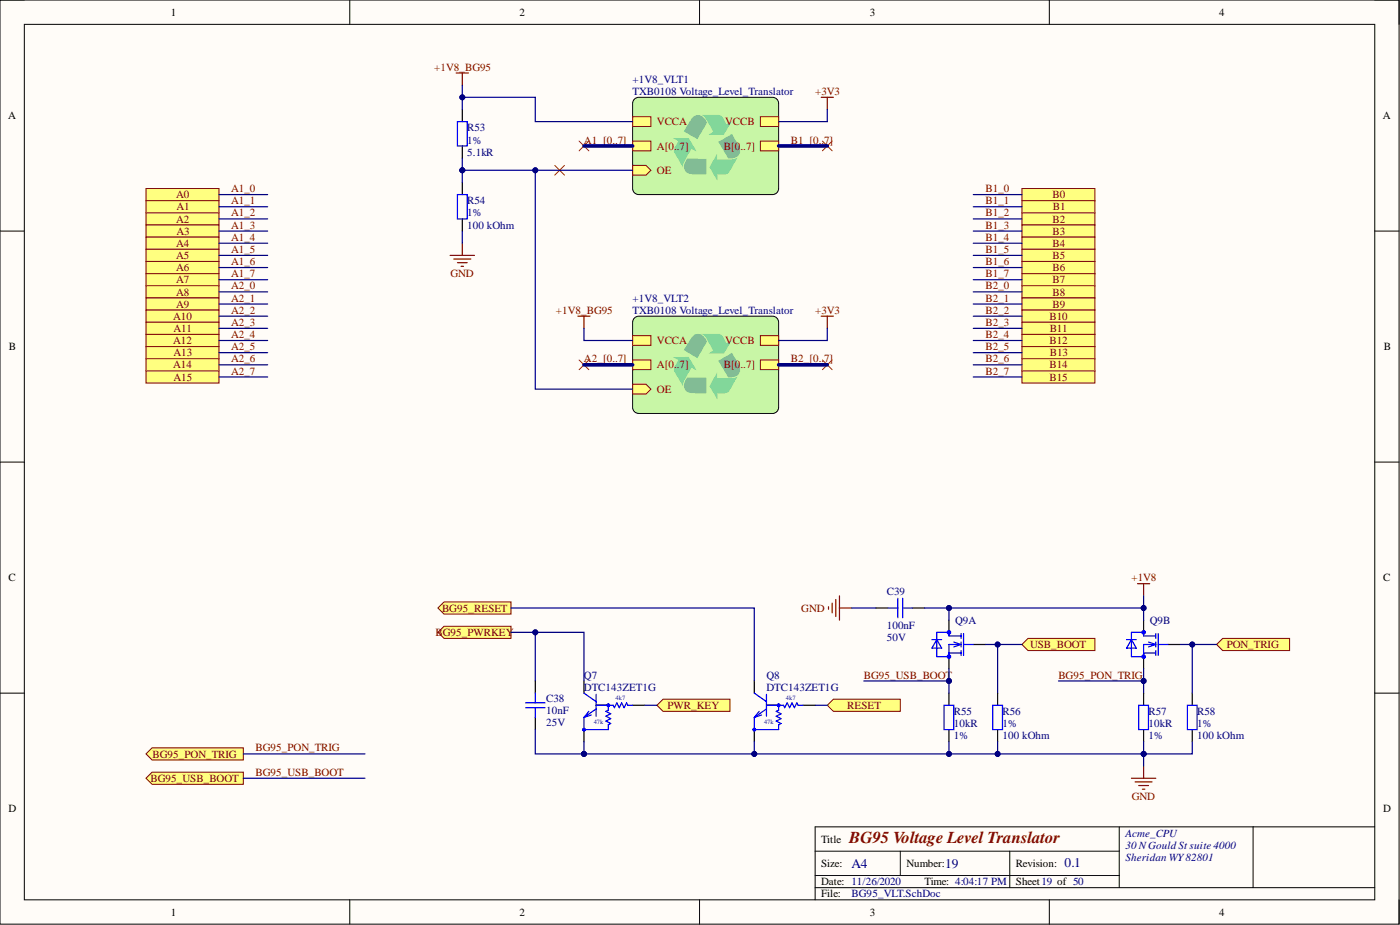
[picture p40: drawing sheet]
<svg xmlns="http://www.w3.org/2000/svg" width="292mm" height="193mm" viewBox="0 0 292 193" stroke-linecap="round" stroke-linejoin="round" font-family="sans-serif">
<defs><g id="words">
<text font-size="3.5" fill="#800000" x="177.2" y="175.8">BG95 Voltage Level Translator</text>
<g font-size="2.8" fill="#000080">
<text x="177.7" y="181">A4</text>
<text x="197.2" y="181">19</text>
<text x="222.1" y="180.8">0.1</text>
</g>
<g font-size="2.3">
<text x="35.6" y="3.3">1</text>
<text x="108.4" y="3.3">2</text>
<text x="181.5" y="3.3">3</text>
<text x="254.3" y="3.3">4</text>
<text x="1.7" y="24.9">A</text>
<text x="288.5" y="24.9">A</text>
<text x="1.9" y="73.1">B</text>
<text x="288.7" y="73.1">B</text>
<text x="1.8" y="121.3">C</text>
<text x="288.6" y="121.3">C</text>
<text x="1.8" y="169.5">D</text>
<text x="288.6" y="169.5">D</text>
<text x="171.3" y="175.8">Title</text>
<text x="171.3" y="180.9">Size:</text>
<text x="171.3" y="184.7">Date: 11/26/2020</text>
<text x="189.1" y="180.9">Number:</text>
<text x="192.9" y="184.7">Time: 4:04:17 PM</text>
<text x="212" y="180.9">Revision:</text>
<text x="212" y="184.7">Sheet19 of 50</text>
<text x="35.6" y="191">1</text>
<text x="108.4" y="191">2</text>
<text x="171.3" y="187.2">File:</text>
<text x="181.5" y="191">3</text>
<text x="254.3" y="191">4</text>
</g>
<g font-size="2.3" fill="#800000">
<text x="90.6" y="14.7">+1V8_BG95</text>
<text x="170.1" y="19.8">+3V3</text>
<text x="121.8" y="29.9">A1_[0..7]</text>
<text x="137.1" y="26.1">VCCA</text>
<text x="151.3" y="26.1">VCCB</text>
<text x="165" y="29.9">B1_[0..7]</text>
<text x="137.1" y="31.2">A[0..7]</text>
<text x="151" y="31.2">B[0..7]</text>
<text x="36.7" y="41.4">A0</text>
<text x="48.2" y="40.1">A1_0</text>
<text x="137.1" y="36.3">OE</text>
<text x="205.6" y="40.1">B1_0</text>
<text x="219.6" y="41.4">B0</text>
<text x="36.7" y="46.4">A2</text>
<text x="36.8" y="43.9">A1</text>
<text x="48.2" y="42.6">A1_1</text>
<text x="48.2" y="45.2">A1_2</text>
<text x="48.2" y="47.7">A1_3</text>
<text x="205.6" y="42.6">B1_1</text>
<text x="205.6" y="45.2">B1_2</text>
<text x="205.6" y="47.7">B1_3</text>
<text x="219.6" y="46.4">B2</text>
<text x="219.7" y="43.9">B1</text>
<text x="36.7" y="51.5">A4</text>
<text x="36.8" y="49">A3</text>
<text x="48.2" y="50.2">A1_4</text>
<text x="48.2" y="52.8">A1_5</text>
<text x="205.6" y="50.2">B1_4</text>
<text x="205.6" y="52.8">B1_5</text>
<text x="219.6" y="49">B3</text>
<text x="219.6" y="51.5">B4</text>
<text x="36.7" y="54">A5</text>
<text x="36.7" y="56.6">A6</text>
<text x="36.7" y="59.1">A7</text>
<text x="48.2" y="55.3">A1_6</text>
<text x="48.2" y="57.8">A1_7</text>
<text x="94" y="57.8">GND</text>
<text x="205.6" y="55.3">B1_6</text>
<text x="205.6" y="57.8">B1_7</text>
<text x="219.6" y="54">B5</text>
<text x="219.6" y="56.6">B6</text>
<text x="219.6" y="59.1">B7</text>
<text x="36.7" y="61.6">A8</text>
<text x="36.7" y="64.2">A9</text>
<text x="48.2" y="60.4">A2_0</text>
<text x="48.2" y="62.9">A2_1</text>
<text x="48.2" y="65.5">A2_2</text>
<text x="116" y="65.5">+1V8_BG95</text>
<text x="170.1" y="65.5">+3V3</text>
<text x="205.6" y="60.4">B2_0</text>
<text x="205.6" y="62.9">B2_1</text>
<text x="205.6" y="65.5">B2_2</text>
<text x="219.6" y="61.6">B8</text>
<text x="219.6" y="64.2">B9</text>
<text x="36.1" y="66.7">A10</text>
<text x="36.1" y="71.8">A12</text>
<text x="36.2" y="69.3">A11</text>
<text x="48.2" y="68">A2_3</text>
<text x="48.2" y="70.5">A2_4</text>
<text x="137.1" y="71.8">VCCA</text>
<text x="151.3" y="71.8">VCCB</text>
<text x="205.6" y="68">B2_3</text>
<text x="205.6" y="70.5">B2_4</text>
<text x="219" y="66.7">B10</text>
<text x="219" y="71.8">B12</text>
<text x="219.1" y="69.3">B11</text>
<text x="36.1" y="76.9">A14</text>
<text x="36.2" y="74.3">A13</text>
<text x="48.2" y="73.1">A2_5</text>
<text x="48.2" y="75.6">A2_6</text>
<text x="121.8" y="75.6">A2_[0..7]</text>
<text x="137.1" y="76.9">A[0..7]</text>
<text x="151" y="76.9">B[0..7]</text>
<text x="165" y="75.6">B2_[0..7]</text>
<text x="205.6" y="73.1">B2_5</text>
<text x="205.6" y="75.6">B2_6</text>
<text x="219" y="76.9">B14</text>
<text x="219.1" y="74.3">B13</text>
<text x="36.2" y="79.4">A15</text>
<text x="48.2" y="78.1">A2_7</text>
<text x="137.1" y="81.9">OE</text>
<text x="205.6" y="78.1">B2_7</text>
<text x="219" y="79.4">B15</text>
<text x="236.1" y="121.3">+1V8</text>
<text x="92.2" y="127.6">BG95_RESET</text>
<text x="167.2" y="127.6">GND</text>
<text x="90.9" y="132.7">BG95_PWRKEY</text>
<text x="214.9" y="135.2">USB_BOOT</text>
<text x="255.9" y="135.2">PON_TRIG</text>
<text x="180.2" y="141.6">BG95_USB_BOOT</text>
<text x="220.8" y="141.6">BG95_PON_TRIG</text>
<text x="139.3" y="147.9">PWR_KEY</text>
<text x="176.8" y="147.9">RESET</text>
<text x="31.8" y="158">BG95_PON_TRIG</text>
<text x="53.3" y="161.8">BG95_USB_BOOT</text>
<text x="53.3" y="156.8">BG95_PON_TRIG</text>
<text x="31.4" y="163.1">BG95_USB_BOOT</text>
<text x="236.2" y="166.9">GND</text>
</g>
<g font-size="2.3" fill="#000080">
<text x="132" y="17.3">+1V8_VLT1</text>
<text x="132" y="19.8">TXB0108 Voltage_Level_Translator</text>
<text x="97.5" y="29.9">1%</text>
<text x="97.5" y="27.4">R53</text>
<text x="97.5" y="32.5">5.1kR</text>
<text x="97.5" y="45.2">1%</text>
<text x="97.5" y="47.7">100 kOhm</text>
<text x="97.5" y="42.6">R54</text>
<text x="132" y="62.9">+1V8_VLT2</text>
<text x="132" y="65.5">TXB0108 Voltage_Level_Translator</text>
<text x="185" y="124">C39</text>
<text x="185" y="131.2">100nF</text>
<text x="199.3" y="130.1">Q9A</text>
<text x="239.9" y="130.1">Q9B</text>
<text x="185" y="133.7">50V</text>
<text x="121.8" y="141.6">Q7</text>
<text x="159.9" y="141.6">Q8</text>
<text x="114" y="148.9">10nF</text>
<text x="114" y="146.4">C38</text>
<text x="121.8" y="144.1">DTC143ZET1G</text>
<text x="159.9" y="144.1">DTC143ZET1G</text>
<text x="199" y="149.2">R55</text>
<text x="209.2" y="149.2">R56</text>
<text x="239.6" y="149.2">R57</text>
<text x="249.8" y="149.2">R58</text>
<text x="114" y="151.4">25V</text>
<text x="199" y="151.7">10kR</text>
<text x="199" y="154.2">1%</text>
<text x="209.2" y="151.7">1%</text>
<text x="209.2" y="154.2">100 kOhm</text>
<text x="239.6" y="151.7">10kR</text>
<text x="239.6" y="154.2">1%</text>
<text x="249.8" y="151.7">1%</text>
<text x="249.8" y="154.2">100 kOhm</text>
<text x="234.8" y="174.5">Acme_CPU</text>
<text x="234.8" y="177.1">30 NGould St suite 4000</text>
<text x="234.8" y="179.6">Sheridan WY82801</text>
<text x="177.7" y="187.2">BG95_VLT.SchDoc</text>
</g>
<g font-size="1.4" fill="#00f">
<text x="128.4" y="146">4k7</text>
<text x="164" y="146">4k7</text>
<text x="123.9" y="151.1">47k</text>
<text x="159.4" y="151.1">47k</text>
</g>
</g></defs>
<path d="M0 0h291.9v192.8h-291.9z" fill-rule="evenodd" fill="#fffcf8"/>
<path d="M0 0h291.9v192.8h-291.9z" fill="none" stroke="#000" stroke-width=".21"/>
<path d="M5.1 5.1h281.7v182.6h-281.7z" fill-rule="evenodd" fill="#fffcf8"/>
<g fill="none" stroke="#000" stroke-width=".21">
<path d="M0 0h5.1M5.1 5.1h281.7v182.6h-281.7zM73 0v5.1M146 0v5.1M218.9 0v5.1M286.8 0h5.1v5.1M0 48.2h5.1M286.8 48.2h5.1M0 96.4h5.1M286.8 96.4h5.1M0 144.6h5.1M286.8 144.6h5.1"/>
<path d="M170.1 177.6h63.4M187.8 177.6v5M210.7 177.6v7.6M233.5 172.5v12.7M261.4 172.5v12.7M286.8 172.5h-116.7v15.2M73 187.7v5.1M146 187.7v5.1M170.1 185.2h116.7M170.1 182.6h63.4M218.9 187.7v5.1M291.9 187.7v5.1"/>
</g>
<path d="M132.2 20.8l.7-.4 .4-.1h27.9a1.27 1.27 0 0 1 1.3 1.3v17.7a1.27 1.27 0 0 1-1.3 1.3h-27.9a1.27 1.27 0 0 1-1.3-1.3v-17.7z" fill="#c8f6a6"/>
<path d="M132.2 20.8l.7-.4 .4-.1h27.9a1.27 1.27 0 0 1 1.3 1.3v17.7a1.27 1.27 0 0 1-1.3 1.3h-27.9a1.27 1.27 0 0 1-1.3-1.3v-17.7z" fill="none" stroke="#000" stroke-width=".21"/>
<path d="M146.3 24h3.9l.7 .6 .6 1.4 1.2-.7-1.7 2.8h-3.3l1.1-.6-1.8-3.1z" fill="#82d79a"/>
<path d="M144.6 24.4a1.7 1.7 0 0 1 2.7 .8l.2 .4-2 3.5-2.8-1.7z" fill="#82bc95"/>
<path d="M149.6 32v1.3l3.2-.1 .6-.1 .5-.3-1.9 3.4-.6 .2h-1.7v1.3l-1.7-2.8z" fill="#82d79a"/>
<path d="M149.9 29.6l2.8-1.6 1.5 2.6a1.71 1.71 0 0 1-.1 1.9 1.71 1.71 0 0 1-1.8 .6h-.4z" fill="#82bc95"/>
<path d="M140.4 28.8h3.3l1.7 2.8-1.1-.6-1.6 2.8-.2 .6v.6l-1.9-3.3 .2-.9 .8-1.3z" fill="#82d79a"/>
<path d="M143.3 33.1h4.1v3.3l-3.1-.1a1.66 1.66 0 0 1-1.5-.9 1.66 1.66 0 0 1 .3-1.9z" fill="#82bc95"/>
<path d="M132 29.4h3.8v2.1h-3.8z" fill-rule="evenodd" fill="#ffff80"/>
<path d="M132 29.4h3.8v2.1h-3.8z" fill="none" stroke="#800000" stroke-width=".21"/>
<path d="M158.6 29.4h3.9v2.1h-3.9z" fill-rule="evenodd" fill="#ffff80"/>
<path d="M158.6 29.4h3.9v2.1h-3.9z" fill="none" stroke="#800000" stroke-width=".21"/>
<path d="M132 24.4h3.8v2h-3.8z" fill-rule="evenodd" fill="#ffff80"/>
<path d="M132 24.4h3.8v2h-3.8z" fill="none" stroke="#800000" stroke-width=".21"/>
<path d="M158.6 24.4h3.9v2h-3.9z" fill-rule="evenodd" fill="#ffff80"/>
<path d="M158.6 24.4h3.9v2h-3.9z" fill="none" stroke="#800000" stroke-width=".21"/>
<path d="M132 34.5h2.8l1 1-1 1h-2.8z" fill-rule="evenodd" fill="#ffff80"/>
<path d="M132 34.5h2.8l1 1-1 1h-2.8z" fill="none" stroke="#800000" stroke-width=".21"/>
<path d="M95.2 15.2h2.5M96.5 15.2v2.6M171.3 20.3h2.6M172.6 20.3v2.5M93.9 53.3h5.1M94.7 54h3.5M95.4 54.8h2.1M96.2 55.6h.5M96.5 50.7v2.6" fill="none" stroke="#800000" stroke-width=".25"/>
<path d="M96.5 22.8v2.6M96.5 30.4v2.6M96.5 38.1v2.5M96.5 45.7v2.5" fill="none" stroke="#000" stroke-width=".25"/>
<path d="M95.4 25.4h2.1v5h-2.1zM95.4 40.6h2.1v5.1h-2.1z" fill="none" stroke="#00f" stroke-width=".25"/>
<path d="M30.5 39.3h15.2v2.6h-15.2z" fill-rule="evenodd" fill="#ffff80"/>
<path d="M30.5 39.3h15.2v2.6h-15.2z" fill="none" stroke="#800000" stroke-width=".21"/>
<path d="M30.5 41.9h15.2v2.5h-15.2z" fill-rule="evenodd" fill="#ffff80"/>
<path d="M30.5 41.9h15.2v2.5h-15.2z" fill="none" stroke="#800000" stroke-width=".21"/>
<path d="M30.5 44.4h15.2v2.5h-15.2z" fill-rule="evenodd" fill="#ffff80"/>
<path d="M30.5 44.4h15.2v2.5h-15.2z" fill="none" stroke="#800000" stroke-width=".21"/>
<path d="M30.5 46.9h15.2v2.6h-15.2z" fill-rule="evenodd" fill="#ffff80"/>
<path d="M30.5 46.9h15.2v2.6h-15.2z" fill="none" stroke="#800000" stroke-width=".21"/>
<path d="M30.5 49.5h15.2v2.5h-15.2z" fill-rule="evenodd" fill="#ffff80"/>
<path d="M30.5 49.5h15.2v2.5h-15.2z" fill="none" stroke="#800000" stroke-width=".21"/>
<path d="M30.5 52h15.2v2.5h-15.2z" fill-rule="evenodd" fill="#ffff80"/>
<path d="M30.5 52h15.2v2.5h-15.2z" fill="none" stroke="#800000" stroke-width=".21"/>
<path d="M30.5 54.5h15.2v2.6h-15.2z" fill-rule="evenodd" fill="#ffff80"/>
<path d="M30.5 54.5h15.2v2.6h-15.2z" fill="none" stroke="#800000" stroke-width=".21"/>
<path d="M30.5 57.1h15.2v2.5h-15.2z" fill-rule="evenodd" fill="#ffff80"/>
<path d="M30.5 57.1h15.2v2.5h-15.2z" fill="none" stroke="#800000" stroke-width=".21"/>
<path d="M213.2 39.3h15.3v2.6h-15.3z" fill-rule="evenodd" fill="#ffff80"/>
<path d="M213.2 39.3h15.3v2.6h-15.3z" fill="none" stroke="#800000" stroke-width=".21"/>
<path d="M213.2 41.9h15.3v2.5h-15.3z" fill-rule="evenodd" fill="#ffff80"/>
<path d="M213.2 41.9h15.3v2.5h-15.3z" fill="none" stroke="#800000" stroke-width=".21"/>
<path d="M213.2 44.4h15.3v2.5h-15.3z" fill-rule="evenodd" fill="#ffff80"/>
<path d="M213.2 44.4h15.3v2.5h-15.3z" fill="none" stroke="#800000" stroke-width=".21"/>
<path d="M213.2 46.9h15.3v2.6h-15.3z" fill-rule="evenodd" fill="#ffff80"/>
<path d="M213.2 46.9h15.3v2.6h-15.3z" fill="none" stroke="#800000" stroke-width=".21"/>
<path d="M213.2 49.5h15.3v2.5h-15.3z" fill-rule="evenodd" fill="#ffff80"/>
<path d="M213.2 49.5h15.3v2.5h-15.3z" fill="none" stroke="#800000" stroke-width=".21"/>
<path d="M213.2 52h15.3v2.5h-15.3z" fill-rule="evenodd" fill="#ffff80"/>
<path d="M213.2 52h15.3v2.5h-15.3z" fill="none" stroke="#800000" stroke-width=".21"/>
<path d="M213.2 54.5h15.3v2.6h-15.3z" fill-rule="evenodd" fill="#ffff80"/>
<path d="M213.2 54.5h15.3v2.6h-15.3z" fill="none" stroke="#800000" stroke-width=".21"/>
<path d="M213.2 57.1h15.3v2.5h-15.3z" fill-rule="evenodd" fill="#ffff80"/>
<path d="M213.2 57.1h15.3v2.5h-15.3z" fill="none" stroke="#800000" stroke-width=".21"/>
<path d="M137.1 147.1l1.2-1.2h14v2.5h-14z" fill-rule="evenodd" fill="#ffff80"/>
<path d="M137.1 147.1l1.2-1.2h14v2.5h-14z" fill="none" stroke="#800000" stroke-width=".21"/>
<path d="M172.6 147.1l1.3-1.2h13.9v2.5h-13.9z" fill-rule="evenodd" fill="#ffff80"/>
<path d="M172.6 147.1l1.3-1.2h13.9v2.5h-13.9z" fill="none" stroke="#800000" stroke-width=".21"/>
<path d="M111.7 142.1v2.5M111.7 149.7v2.5M121.8 142.1v2.5M121.8 152.2v2.5M132 147.1h2.5M157.4 142.1v2.5M157.4 152.2v2.5M167.5 147.1h2.6" fill="none" stroke="#000" stroke-width=".25"/>
<g fill="none" stroke="#00f" stroke-width=".25">
<path d="M109.7 146.6h4M109.7 147.6h4M111.7 144.6v2M111.7 147.6v2.1M121.8 144.6l2.6 1.8M122.9 148.4l-1.1 1.3M123.4 149.2l-1.6 .5M124.4 147.9l-2.6 1.8M124.4 144.9v4.5M124.4 147.1h3.5l.3 .5 .5-1 .5 1 .5-1 .5 1 .5-1 .3 .5h1M126.9 147.1v1l-.5 .3 1 .5-1 .5 1 .5-1 .5 1 .5-.5 .3v1h-5.1v-2.5M157.4 144.6l2.5 1.8"/>
<path d="M158.4 148.4l-1 1.3M158.9 149.2l-1.5 .5M159.9 147.1h3.6l.2 .5 .5-1 .5 1 .5-1 .6 1 .5-1 .2 .5h1M159.9 147.9l-2.5 1.8M159.9 144.9v4.5M162.5 147.1v1l-.6 .3 1.1 .5-1.1 .5 1.1 .5-1.1 .5 1.1 .5-.5 .3v1h-5.1v-2.5"/>
<circle cx="121.8" cy="152.2" r=".25"/>
<circle cx="126.9" cy="147.1" r=".25"/>
<circle cx="157.4" cy="152.2" r=".25"/>
<circle cx="162.5" cy="147.1" r=".25"/>
</g>
<path d="M124.4 147.1h2.5M159.9 147.1h2.6" fill="none" stroke="#000" stroke-width=".21"/>
<path d="M91.4 126.8l1.2-1.2h14v2.5h-14z" fill-rule="evenodd" fill="#ffff80"/>
<path d="M91.4 126.8l1.2-1.2h14v2.5h-14z" fill="none" stroke="#800000" stroke-width=".21"/>
<path d="M91.4 131.9l1.2-1.3h14v2.6h-14z" fill-rule="evenodd" fill="#ffff80"/>
<path d="M91.4 131.9l1.2-1.3h14v2.6h-14z" fill="none" stroke="#800000" stroke-width=".21"/>
<path d="M238.6 129.4v2.5M238.6 137v2.5M243.7 134.5h2.5" fill="none" stroke="#000" stroke-width=".25"/>
<path d="M235.1 133.4h2M238.6 136.2h2.5M241.1 132.7h-2.5v-.8h-2.5v5.1h2.5v-2.5h2.5M241.1 132.2v1M241.1 133.9v1.1M241.1 135.7v1M241.7 134.5h2M241.7 132.2v4.5" fill="none" stroke="#00f" stroke-width=".25"/>
<circle cx="238.6" cy="131.9" r=".38" fill="#00f"/>
<circle cx="238.6" cy="131.9" r=".38" fill="none" stroke="#00f" stroke-width=".21"/>
<circle cx="238.6" cy="137" r=".38" fill="#00f"/>
<circle cx="238.6" cy="137" r=".38" fill="none" stroke="#00f" stroke-width=".21"/>
<path d="M236.1 133.4l1 1.8h-2zM239.6 133.9l1.5 .6-1.5 .5M247.7 147.1h2.1v5.1h-2.1z" fill="none" stroke="#00f" stroke-width=".25"/>
<path d="M248.8 144.6v2.5M248.8 152.2v2.5" fill="none" stroke="#000" stroke-width=".25"/>
<path d="M237.3 121.8h2.6M238.6 121.8v2.5M238.6 159.8v2.6M236.1 162.4h5M236.8 163.1h3.6M237.6 163.9h2M238.4 164.6h.5" fill="none" stroke="#800000" stroke-width=".25"/>
<path d="M253.8 134.5l1.3-1.3h14v2.5h-14z" fill-rule="evenodd" fill="#ffff80"/>
<path d="M253.8 134.5l1.3-1.3h14v2.5h-14z" fill="none" stroke="#800000" stroke-width=".21"/>
<path d="M238.6 144.6v2.5M238.6 152.2v2.5" fill="none" stroke="#000" stroke-width=".25"/>
<path d="M237.6 147.1h2v5.1h-2z" fill="none" stroke="#00f" stroke-width=".25"/>
<path d="M30.5 157.3l1.2-1.3h19.1v2.5h-19.1z" fill-rule="evenodd" fill="#ffff80"/>
<path d="M30.5 157.3l1.2-1.3h19.1v2.5h-19.1z" fill="none" stroke="#800000" stroke-width=".21"/>
<path d="M198 129.4v2.5M198 137v2.5M203.1 134.5h2.5" fill="none" stroke="#000" stroke-width=".25"/>
<path d="M194.4 133.4h2.1M198 136.2h2.5M200.5 132.7h-2.5v-.8h-2.5v5.1h2.5v-2.5h2.5M200.5 132.2v1M200.5 133.9v1.1M200.5 135.7v1M201 134.5h2.1M201 132.2v4.5" fill="none" stroke="#00f" stroke-width=".25"/>
<circle cx="198" cy="131.9" r=".38" fill="#00f"/>
<circle cx="198" cy="131.9" r=".38" fill="none" stroke="#00f" stroke-width=".21"/>
<circle cx="198" cy="137" r=".38" fill="#00f"/>
<circle cx="198" cy="137" r=".38" fill="none" stroke="#00f" stroke-width=".21"/>
<path d="M195.5 133.4l1 1.8h-2.1zM199 133.9l1.5 .6-1.5 .5M207.1 147.1h2.1v5.1h-2.1z" fill="none" stroke="#00f" stroke-width=".25"/>
<path d="M208.1 144.6v2.5M208.1 152.2v2.5" fill="none" stroke="#000" stroke-width=".25"/>
<path d="M213.2 134.5l1.3-1.3h14v2.5h-14z" fill-rule="evenodd" fill="#ffff80"/>
<path d="M213.2 134.5l1.3-1.3h14v2.5h-14z" fill="none" stroke="#800000" stroke-width=".21"/>
<path d="M198 144.6v2.5M198 152.2v2.5" fill="none" stroke="#000" stroke-width=".25"/>
<path d="M197 147.1h2v5.1h-2z" fill="none" stroke="#00f" stroke-width=".25"/>
<path d="M30.5 162.4l1.2-1.3h19.1v2.5h-19.1z" fill-rule="evenodd" fill="#ffff80"/>
<path d="M30.5 162.4l1.2-1.3h19.1v2.5h-19.1z" fill="none" stroke="#800000" stroke-width=".21"/>
<path d="M132.2 66.5l.7-.5h.4h27.9a1.27 1.27 0 0 1 1.3 1.2v17.8a1.27 1.27 0 0 1-1.3 1.3h-27.9a1.27 1.27 0 0 1-1.3-1.3v-17.8z" fill="#c8f6a6"/>
<path d="M132.2 66.5l.7-.5h.4h27.9a1.27 1.27 0 0 1 1.3 1.2v17.8a1.27 1.27 0 0 1-1.3 1.3h-27.9a1.27 1.27 0 0 1-1.3-1.3v-17.8z" fill="none" stroke="#000" stroke-width=".21"/>
<path d="M146.3 69.6l3.9 .1 .7 .6 .6 1.3 1.2-.6-1.7 2.8h-3.3l1.1-.6-1.8-3.1z" fill="#82d79a"/>
<path d="M144.6 70.1a1.7 1.7 0 0 1 2.7 .7l.2 .5-2 3.4-2.8-1.7z" fill="#82bc95"/>
<path d="M149.6 77.7v1.2h3.2l.6-.1 .5-.3-1.9 3.3-.6 .2-1.7 .1v1.3l-1.7-2.8z" fill="#82d79a"/>
<path d="M149.9 75.3l2.8-1.7 1.5 2.6a1.71 1.71 0 0 1-.1 1.9 1.71 1.71 0 0 1-1.8 .6h-.4z" fill="#82bc95"/>
<path d="M140.4 74.5h3.3l1.7 2.8-1.1-.6-1.6 2.8-.2 .6v.5l-1.9-3.2 .2-1 .8-1.3z" fill="#82d79a"/>
<path d="M143.3 78.8h4.1v3.2h-3.1a1.66 1.66 0 0 1-1.5-1 1.66 1.66 0 0 1 .3-1.8z" fill="#82bc95"/>
<path d="M132 75.1h3.8v2h-3.8z" fill-rule="evenodd" fill="#ffff80"/>
<path d="M132 75.1h3.8v2h-3.8z" fill="none" stroke="#800000" stroke-width=".21"/>
<path d="M158.6 75.1h3.9v2h-3.9z" fill-rule="evenodd" fill="#ffff80"/>
<path d="M158.6 75.1h3.9v2h-3.9z" fill="none" stroke="#800000" stroke-width=".21"/>
<path d="M132 70h3.8v2h-3.8z" fill-rule="evenodd" fill="#ffff80"/>
<path d="M132 70h3.8v2h-3.8z" fill="none" stroke="#800000" stroke-width=".21"/>
<path d="M158.6 70h3.9v2h-3.9z" fill-rule="evenodd" fill="#ffff80"/>
<path d="M158.6 70h3.9v2h-3.9z" fill="none" stroke="#800000" stroke-width=".21"/>
<path d="M132 80.2h2.8l1 1-1 1h-2.8z" fill-rule="evenodd" fill="#ffff80"/>
<path d="M132 80.2h2.8l1 1-1 1h-2.8z" fill="none" stroke="#800000" stroke-width=".21"/>
<path d="M120.6 66h2.5M121.8 66v2.5M171.3 66h2.6M172.6 66v2.5" fill="none" stroke="#800000" stroke-width=".25"/>
<path d="M30.5 59.6h15.2v2.6h-15.2z" fill-rule="evenodd" fill="#ffff80"/>
<path d="M30.5 59.6h15.2v2.6h-15.2z" fill="none" stroke="#800000" stroke-width=".21"/>
<path d="M30.5 62.2h15.2v2.5h-15.2z" fill-rule="evenodd" fill="#ffff80"/>
<path d="M30.5 62.2h15.2v2.5h-15.2z" fill="none" stroke="#800000" stroke-width=".21"/>
<path d="M30.5 64.7h15.2v2.5h-15.2z" fill-rule="evenodd" fill="#ffff80"/>
<path d="M30.5 64.7h15.2v2.5h-15.2z" fill="none" stroke="#800000" stroke-width=".21"/>
<path d="M30.5 67.2h15.2v2.6h-15.2z" fill-rule="evenodd" fill="#ffff80"/>
<path d="M30.5 67.2h15.2v2.6h-15.2z" fill="none" stroke="#800000" stroke-width=".21"/>
<path d="M30.5 69.8h15.2v2.5h-15.2z" fill-rule="evenodd" fill="#ffff80"/>
<path d="M30.5 69.8h15.2v2.5h-15.2z" fill="none" stroke="#800000" stroke-width=".21"/>
<path d="M30.5 72.3h15.2v2.5h-15.2z" fill-rule="evenodd" fill="#ffff80"/>
<path d="M30.5 72.3h15.2v2.5h-15.2z" fill="none" stroke="#800000" stroke-width=".21"/>
<path d="M30.5 74.8h15.2v2.6h-15.2z" fill-rule="evenodd" fill="#ffff80"/>
<path d="M30.5 74.8h15.2v2.6h-15.2z" fill="none" stroke="#800000" stroke-width=".21"/>
<path d="M30.5 77.4h15.2v2.5h-15.2z" fill-rule="evenodd" fill="#ffff80"/>
<path d="M30.5 77.4h15.2v2.5h-15.2z" fill="none" stroke="#800000" stroke-width=".21"/>
<path d="M213.2 59.6h15.3v2.6h-15.3z" fill-rule="evenodd" fill="#ffff80"/>
<path d="M213.2 59.6h15.3v2.6h-15.3z" fill="none" stroke="#800000" stroke-width=".21"/>
<path d="M213.2 62.2h15.3v2.5h-15.3z" fill-rule="evenodd" fill="#ffff80"/>
<path d="M213.2 62.2h15.3v2.5h-15.3z" fill="none" stroke="#800000" stroke-width=".21"/>
<path d="M213.2 64.7h15.3v2.5h-15.3z" fill-rule="evenodd" fill="#ffff80"/>
<path d="M213.2 64.7h15.3v2.5h-15.3z" fill="none" stroke="#800000" stroke-width=".21"/>
<path d="M213.2 67.2h15.3v2.6h-15.3z" fill-rule="evenodd" fill="#ffff80"/>
<path d="M213.2 67.2h15.3v2.6h-15.3z" fill="none" stroke="#800000" stroke-width=".21"/>
<path d="M213.2 69.8h15.3v2.5h-15.3z" fill-rule="evenodd" fill="#ffff80"/>
<path d="M213.2 69.8h15.3v2.5h-15.3z" fill="none" stroke="#800000" stroke-width=".21"/>
<path d="M213.2 72.3h15.3v2.5h-15.3z" fill-rule="evenodd" fill="#ffff80"/>
<path d="M213.2 72.3h15.3v2.5h-15.3z" fill="none" stroke="#800000" stroke-width=".21"/>
<path d="M213.2 74.8h15.3v2.6h-15.3z" fill-rule="evenodd" fill="#ffff80"/>
<path d="M213.2 74.8h15.3v2.6h-15.3z" fill="none" stroke="#800000" stroke-width=".21"/>
<path d="M213.2 77.4h15.3v2.5h-15.3z" fill-rule="evenodd" fill="#ffff80"/>
<path d="M213.2 77.4h15.3v2.5h-15.3z" fill="none" stroke="#800000" stroke-width=".21"/>
<path d="M115.7 34.5l2.1 2M117.8 34.5l-2.1 2M120.8 29.4l2.1 2.1M122.9 29.4l-2.1 2.1M171.6 29.4l2 2.1M173.6 29.4l-2 2.1M120.8 75.1l2.1 2M122.9 75.1l-2.1 2M171.6 75.1l2 2M173.6 75.1l-2 2" fill="none" stroke="#f00" stroke-width=".21"/>
<path d="M182.8 126.8h2.5M190.4 126.8h2.5" fill="none" stroke="#000" stroke-width=".25"/>
<path d="M185.3 126.8h2M187.3 124.8v4.1M188.3 124.8v4.1M188.3 126.8h2.1" fill="none" stroke="#00f" stroke-width=".25"/>
<path d="M172.9 126.6v.5M173.6 125.8v2.1M174.4 125.1v3.5M175.1 124.3v5.1M175.1 126.8h2.6" fill="none" stroke="#800000" stroke-width=".25"/>
<path d="M96.5 20.3v2.5M172.6 22.8v2.6h-10.1M96.5 48.2v2.5" fill="none" stroke="#000080" stroke-width=".25"/>
<circle cx="96.5" cy="20.3" r=".51" fill="#000080"/>
<circle cx="96.5" cy="20.3" r=".51" fill="none" stroke="#000080" stroke-width=".21"/>
<g fill="none" stroke="#000080" stroke-width=".25">
<path d="M45.7 40.6h10.1M45.7 43.1h10.1M45.7 45.7h10.1M45.7 48.2h10.1M45.7 50.7h10.1M45.7 53.3h10.1M45.7 55.8h10.1M45.7 58.4h10.1M203.1 40.6h10.1M203.1 43.1h10.1M203.1 45.7h10.1M203.1 48.2h10.1"/>
<path d="M203.1 50.7h10.1M203.1 53.3h10.1M203.1 55.8h10.1M203.1 58.4h10.1M121.8 154.7v2.6M134.5 147.1h2.6M170.1 147.1h2.5"/>
</g>
<circle cx="121.8" cy="157.3" r=".51" fill="#000080"/>
<circle cx="121.8" cy="157.3" r=".51" fill="none" stroke="#000080" stroke-width=".21"/>
<path d="M111.7 152.2v5.1h10.1" fill="none" stroke="#000080" stroke-width=".25"/>
<circle cx="121.8" cy="157.3" r=".51" fill="#000080"/>
<circle cx="121.8" cy="157.3" r=".51" fill="none" stroke="#000080" stroke-width=".21"/>
<path d="M111.7 142.1v-10.2h10.1v10.2" fill="none" stroke="#000080" stroke-width=".25"/>
<circle cx="111.7" cy="131.9" r=".51" fill="#000080"/>
<circle cx="111.7" cy="131.9" r=".51" fill="none" stroke="#000080" stroke-width=".21"/>
<path d="M106.6 131.9h5.1" fill="none" stroke="#000080" stroke-width=".25"/>
<circle cx="111.7" cy="131.9" r=".51" fill="#000080"/>
<circle cx="111.7" cy="131.9" r=".51" fill="none" stroke="#000080" stroke-width=".21"/>
<path d="M106.6 126.8h50.8v15.3M238.6 139.5v2.6h-17.8" fill="none" stroke="#000080" stroke-width=".25"/>
<circle cx="238.6" cy="142.1" r=".51" fill="#000080"/>
<circle cx="238.6" cy="142.1" r=".51" fill="none" stroke="#000080" stroke-width=".21"/>
<path d="M238.6 124.3v5.1" fill="none" stroke="#000080" stroke-width=".25"/>
<circle cx="238.6" cy="126.8" r=".51" fill="#000080"/>
<circle cx="238.6" cy="126.8" r=".51" fill="none" stroke="#000080" stroke-width=".21"/>
<path d="M246.2 134.5h2.6v10.1" fill="none" stroke="#000080" stroke-width=".25"/>
<circle cx="248.8" cy="134.5" r=".51" fill="#000080"/>
<circle cx="248.8" cy="134.5" r=".51" fill="none" stroke="#000080" stroke-width=".21"/>
<path d="M248.8 154.7v2.6h-10.2v2.5" fill="none" stroke="#000080" stroke-width=".25"/>
<circle cx="238.6" cy="157.3" r=".51" fill="#000080"/>
<circle cx="238.6" cy="157.3" r=".51" fill="none" stroke="#000080" stroke-width=".21"/>
<path d="M248.8 134.5h5" fill="none" stroke="#000080" stroke-width=".25"/>
<circle cx="248.8" cy="134.5" r=".51" fill="#000080"/>
<circle cx="248.8" cy="134.5" r=".51" fill="none" stroke="#000080" stroke-width=".21"/>
<path d="M238.6 142.1v2.5" fill="none" stroke="#000080" stroke-width=".25"/>
<circle cx="238.6" cy="142.1" r=".51" fill="#000080"/>
<circle cx="238.6" cy="142.1" r=".51" fill="none" stroke="#000080" stroke-width=".21"/>
<path d="M198 139.5v2.6h-17.8" fill="none" stroke="#000080" stroke-width=".25"/>
<circle cx="198" cy="142.1" r=".51" fill="#000080"/>
<circle cx="198" cy="142.1" r=".51" fill="none" stroke="#000080" stroke-width=".21"/>
<path d="M238.6 126.8h-40.6v2.6" fill="none" stroke="#000080" stroke-width=".25"/>
<circle cx="238.6" cy="126.8" r=".51" fill="#000080"/>
<circle cx="238.6" cy="126.8" r=".51" fill="none" stroke="#000080" stroke-width=".21"/>
<circle cx="198" cy="126.8" r=".51" fill="#000080"/>
<circle cx="198" cy="126.8" r=".51" fill="none" stroke="#000080" stroke-width=".21"/>
<path d="M205.6 134.5h2.5v10.1" fill="none" stroke="#000080" stroke-width=".25"/>
<circle cx="208.1" cy="134.5" r=".51" fill="#000080"/>
<circle cx="208.1" cy="134.5" r=".51" fill="none" stroke="#000080" stroke-width=".21"/>
<path d="M208.1 154.7v2.6h30.5" fill="none" stroke="#000080" stroke-width=".25"/>
<circle cx="238.6" cy="157.3" r=".51" fill="#000080"/>
<circle cx="238.6" cy="157.3" r=".51" fill="none" stroke="#000080" stroke-width=".21"/>
<circle cx="208.1" cy="157.3" r=".51" fill="#000080"/>
<circle cx="208.1" cy="157.3" r=".51" fill="none" stroke="#000080" stroke-width=".21"/>
<path d="M208.1 134.5h5.1" fill="none" stroke="#000080" stroke-width=".25"/>
<circle cx="208.1" cy="134.5" r=".51" fill="#000080"/>
<circle cx="208.1" cy="134.5" r=".51" fill="none" stroke="#000080" stroke-width=".21"/>
<path d="M198 142.1v2.5" fill="none" stroke="#000080" stroke-width=".25"/>
<circle cx="198" cy="142.1" r=".51" fill="#000080"/>
<circle cx="198" cy="142.1" r=".51" fill="none" stroke="#000080" stroke-width=".21"/>
<path d="M198 154.7v2.6h10.1" fill="none" stroke="#000080" stroke-width=".25"/>
<circle cx="198" cy="157.3" r=".51" fill="#000080"/>
<circle cx="198" cy="157.3" r=".51" fill="none" stroke="#000080" stroke-width=".21"/>
<circle cx="208.1" cy="157.3" r=".51" fill="#000080"/>
<circle cx="208.1" cy="157.3" r=".51" fill="none" stroke="#000080" stroke-width=".21"/>
<path d="M50.8 157.3h25.4M238.6 154.7v2.6M50.8 162.4h25.4" fill="none" stroke="#000080" stroke-width=".25"/>
<circle cx="238.6" cy="157.3" r=".51" fill="#000080"/>
<circle cx="238.6" cy="157.3" r=".51" fill="none" stroke="#000080" stroke-width=".21"/>
<path d="M157.4 154.7v2.6" fill="none" stroke="#000080" stroke-width=".25"/>
<circle cx="157.4" cy="157.3" r=".51" fill="#000080"/>
<circle cx="157.4" cy="157.3" r=".51" fill="none" stroke="#000080" stroke-width=".21"/>
<path d="M121.8 157.3h76.2" fill="none" stroke="#000080" stroke-width=".25"/>
<circle cx="121.8" cy="157.3" r=".51" fill="#000080"/>
<circle cx="121.8" cy="157.3" r=".51" fill="none" stroke="#000080" stroke-width=".21"/>
<circle cx="157.4" cy="157.3" r=".51" fill="#000080"/>
<circle cx="157.4" cy="157.3" r=".51" fill="none" stroke="#000080" stroke-width=".21"/>
<circle cx="198" cy="157.3" r=".51" fill="#000080"/>
<circle cx="198" cy="157.3" r=".51" fill="none" stroke="#000080" stroke-width=".21"/>
<path d="M111.7 35.5v45.7h20.3M172.6 68.5v2.5h-10.1" fill="none" stroke="#000080" stroke-width=".25"/>
<circle cx="111.7" cy="35.5" r=".51" fill="#000080"/>
<circle cx="111.7" cy="35.5" r=".51" fill="none" stroke="#000080" stroke-width=".21"/>
<g fill="none" stroke="#000080" stroke-width=".25">
<path d="M45.7 60.9h10.1M45.7 63.4h10.1M45.7 66h10.1M45.7 68.5h10.1M45.7 71h10.1M45.7 73.6h10.1M45.7 76.1h10.1M45.7 78.6h10.1M203.1 60.9h10.1M203.1 63.4h10.1M203.1 66h10.1M203.1 68.5h10.1"/>
<path d="M203.1 71h10.1M203.1 73.6h10.1M203.1 76.1h10.1M203.1 78.6h10.1M192.9 126.8h5.1"/>
</g>
<circle cx="198" cy="126.8" r=".51" fill="#000080"/>
<circle cx="198" cy="126.8" r=".51" fill="none" stroke="#000080" stroke-width=".21"/>
<path d="M96.5 35.5v2.6M177.7 126.8h5.1" fill="none" stroke="#000080" stroke-width=".25"/>
<circle cx="96.5" cy="35.5" r=".51" fill="#000080"/>
<circle cx="96.5" cy="35.5" r=".51" fill="none" stroke="#000080" stroke-width=".21"/>
<path d="M96.5 33v2.5" fill="none" stroke="#000080" stroke-width=".25"/>
<circle cx="96.5" cy="35.5" r=".51" fill="#000080"/>
<circle cx="96.5" cy="35.5" r=".51" fill="none" stroke="#000080" stroke-width=".21"/>
<path d="M96.5 17.8v2.5h15.2v5.1h20.3M121.8 68.5v2.5h10.2" fill="none" stroke="#000080" stroke-width=".25"/>
<circle cx="96.5" cy="20.3" r=".51" fill="#000080"/>
<circle cx="96.5" cy="20.3" r=".51" fill="none" stroke="#000080" stroke-width=".21"/>
<path d="M96.5 35.5h35.5" fill="none" stroke="#000080" stroke-width=".25"/>
<circle cx="96.5" cy="35.5" r=".51" fill="#000080"/>
<circle cx="96.5" cy="35.5" r=".51" fill="none" stroke="#000080" stroke-width=".21"/>
<circle cx="111.7" cy="35.5" r=".51" fill="#000080"/>
<circle cx="111.7" cy="35.5" r=".51" fill="none" stroke="#000080" stroke-width=".21"/>
<path d="M121.8 30.4h10.2M162.5 30.4h10.1M121.8 76.1h10.2M162.5 76.1h10.1" fill="none" stroke="#000080" stroke-width=".76"/>
<use href="#words"/>
</svg>
